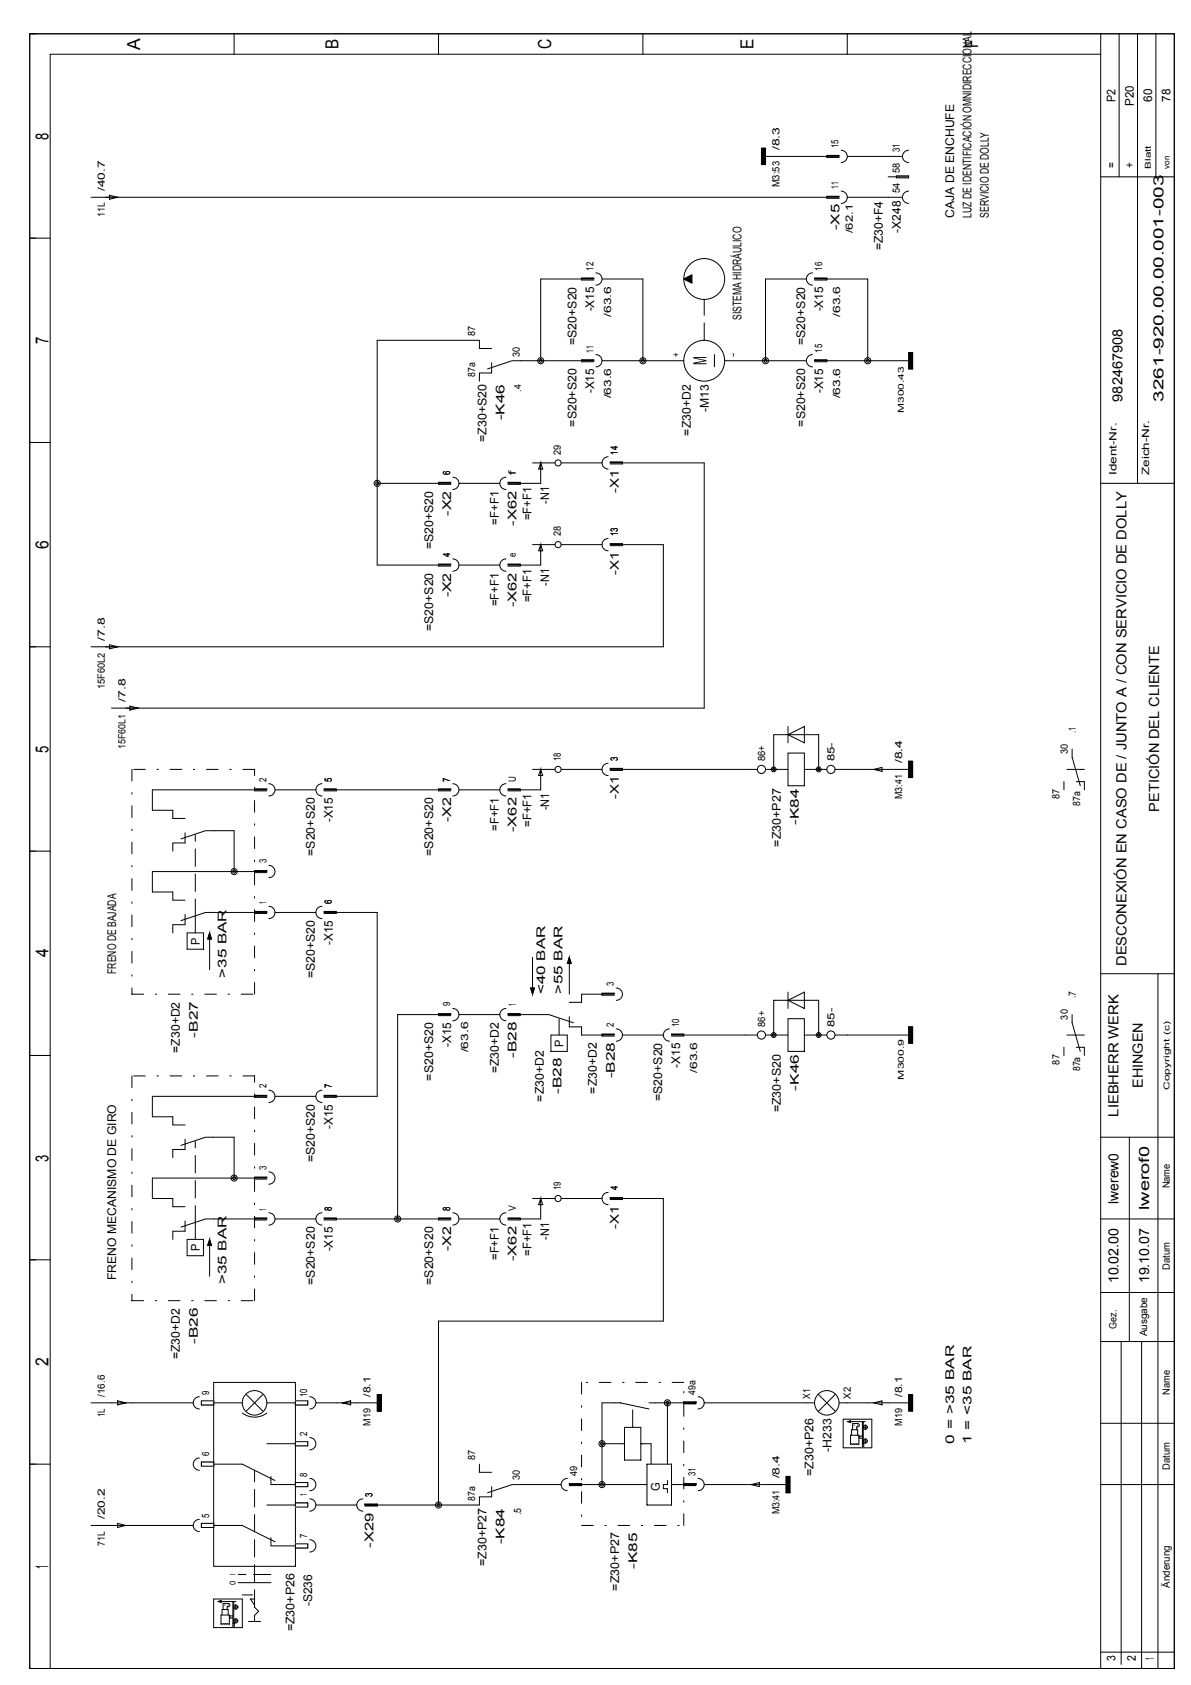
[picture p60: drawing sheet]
<svg xmlns="http://www.w3.org/2000/svg" width="210mm" height="297mm" viewBox="0 0 210 297" stroke-linecap="round" stroke-linejoin="round" font-family="sans-serif">
<defs><g id="words">
<g font-size="3.2">
<text x="24.7" y="8.7" transform="rotate(-90 24.7 8.7)">A</text>
<text x="59.7" y="8.6" transform="rotate(-90 59.7 8.6)">B</text>
<text x="97.1" y="8.7" transform="rotate(-90 97.1 8.7)">C</text>
<text x="132.8" y="8.6" transform="rotate(-90 132.8 8.6)">E</text>
<text x="172.4" y="8.5" transform="rotate(-90 172.4 8.5)">F</text>
<text x="8.5" y="24.7" transform="rotate(-90 8.5 24.7)">8</text>
<text x="8.5" y="60.7" transform="rotate(-90 8.5 60.7)">7</text>
<text x="124.5" y="64.3" transform="rotate(-90 124.5 64.3)">M</text>
<text x="8.5" y="96.7" transform="rotate(-90 8.5 96.7)">6</text>
<text x="8.5" y="132.7" transform="rotate(-90 8.5 132.7)">5</text>
<text x="8.5" y="168.8" transform="rotate(-90 8.5 168.8)">4</text>
<text x="8.5" y="204.8" transform="rotate(-90 8.5 204.8)">3</text>
<text x="8.5" y="240.8" transform="rotate(-90 8.5 240.8)">2</text>
<text x="8.5" y="276.5" transform="rotate(-90 8.5 276.5)">1</text>
</g>
<g font-size="2.5">
<text x="197.8" y="70.8" transform="rotate(-90 197.8 70.8)">982467908</text>
<text x="205" y="70.8" transform="rotate(-90 205 70.8)">3261-920.00.00.001-003</text>
<text x="204.3" y="143.1" transform="rotate(-90 204.3 143.1)">PETICIÓN DEL CLIENTE</text>
<text x="198.6" y="170.3" transform="rotate(-90 198.6 170.3)">DESCONEXIÓN EN CASO DE / JUNTO A / CON SERVICIO DE DOLLY</text>
<text x="201.4" y="191.8" transform="rotate(-90 201.4 191.8)">EHINGEN</text>
<text x="197.1" y="196.8" transform="rotate(-90 197.1 196.8)">LIEBHERR WERK</text>
<text x="197.1" y="212.2" transform="rotate(-90 197.1 212.2)">lwerew0</text>
<text x="202.5" y="213.3" transform="rotate(-90 202.5 213.3)">lwerof0</text>
<text x="197.1" y="226.2" transform="rotate(-90 197.1 226.2)">10.02.00</text>
<text x="202.5" y="226.2" transform="rotate(-90 202.5 226.2)">19.10.07</text>
</g>
<g font-size="2.1">
<text x="196.6" y="18" transform="rotate(-90 196.6 18)">P2</text>
<text x="203.1" y="17.9" transform="rotate(-90 203.1 17.9)">60</text>
<text x="206.3" y="17.9" transform="rotate(-90 206.3 17.9)">78</text>
<text x="199.8" y="18.6" transform="rotate(-90 199.8 18.6)">P20</text>
<text x="196.6" y="29.6" transform="rotate(-90 196.6 29.6)">=</text>
<text x="199.8" y="29.6" transform="rotate(-90 199.8 29.6)">+</text>
<text x="148" y="40.6" transform="rotate(-90 148 40.6)">-X5</text>
<text x="158.8" y="41" transform="rotate(-90 158.8 41)">-X248</text>
<text x="168.1" y="38.4" transform="rotate(-90 168.1 38.4)">CAJA DE ENCHUFE</text>
<text x="171.2" y="38.4" transform="rotate(-90 171.2 38.4)">LUZ DE IDENTIFICACIÓN OMNIDIRECCIONAL</text>
<text x="174.3" y="38.4" transform="rotate(-90 174.3 38.4)">SERVICIO DE DOLLY</text>
<text x="155.6" y="44.1" transform="rotate(-90 155.6 44.1)">=Z30+F4</text>
<text x="104.7" y="54.9" transform="rotate(-90 104.7 54.9)">-X15</text>
<text x="130.7" y="56.4" transform="rotate(-90 130.7 56.4)">SISTEMA HIDRÁULICO</text>
<text x="145.1" y="54.9" transform="rotate(-90 145.1 54.9)">-X15</text>
<text x="101.6" y="60.8" transform="rotate(-90 101.6 60.8)">=S20+S20</text>
<text x="141.9" y="60.8" transform="rotate(-90 141.9 60.8)">=S20+S20</text>
<text x="104.7" y="69.3" transform="rotate(-90 104.7 69.3)">-X15</text>
<text x="145.1" y="69.3" transform="rotate(-90 145.1 69.3)">-X15</text>
<text x="85.7" y="78" transform="rotate(-90 85.7 78)">=Z30+S20</text>
<text x="88.9" y="74.1" transform="rotate(-90 88.9 74.1)">-K46</text>
<text x="101.6" y="75.2" transform="rotate(-90 101.6 75.2)">=S20+S20</text>
<text x="121.8" y="76.8" transform="rotate(-90 121.8 76.8)">=Z30+D2</text>
<text x="124.9" y="72.6" transform="rotate(-90 124.9 72.6)">-M13</text>
<text x="141.9" y="75.2" transform="rotate(-90 141.9 75.2)">=S20+S20</text>
<text x="96.8" y="88.8" transform="rotate(-90 96.8 88.8)">-N1</text>
<text x="109.1" y="86.9" transform="rotate(-90 109.1 86.9)">-X1</text>
<text x="79.5" y="90.9" transform="rotate(-90 79.5 90.9)">-X2</text>
<text x="87.9" y="92.5" transform="rotate(-90 87.9 92.5)">=F+F1</text>
<text x="91" y="92.7" transform="rotate(-90 91 92.7)">-X62</text>
<text x="93.7" y="91.7" transform="rotate(-90 93.7 91.7)">=F+F1</text>
<text x="76.4" y="96.8" transform="rotate(-90 76.4 96.8)">=S20+S20</text>
<text x="109.1" y="101.3" transform="rotate(-90 109.1 101.3)">-X1</text>
<text x="79.5" y="105.3" transform="rotate(-90 79.5 105.3)">-X2</text>
<text x="87.9" y="106.9" transform="rotate(-90 87.9 106.9)">=F+F1</text>
<text x="91" y="107.1" transform="rotate(-90 91 107.1)">-X62</text>
<text x="93.7" y="106.1" transform="rotate(-90 93.7 106.1)">=F+F1</text>
<text x="96.8" y="103.2" transform="rotate(-90 96.8 103.2)">-N1</text>
<text x="76.4" y="111.2" transform="rotate(-90 76.4 111.2)">=S20+S20</text>
<text x="96.8" y="142.9" transform="rotate(-90 96.8 142.9)">-N1</text>
<text x="109.1" y="140.9" transform="rotate(-90 109.1 140.9)">-X1</text>
<text x="58.6" y="145" transform="rotate(-90 58.6 145)">-X15</text>
<text x="79.5" y="144.9" transform="rotate(-90 79.5 144.9)">-X2</text>
<text x="87.9" y="146.5" transform="rotate(-90 87.9 146.5)">=F+F1</text>
<text x="91" y="146.7" transform="rotate(-90 91 146.7)">-X62</text>
<text x="93.7" y="145.8" transform="rotate(-90 93.7 145.8)">=F+F1</text>
<text x="137.6" y="149.3" transform="rotate(-90 137.6 149.3)">=Z30+P27</text>
<text x="140.8" y="145.4" transform="rotate(-90 140.8 145.4)">-K84</text>
<text x="55.5" y="150.9" transform="rotate(-90 55.5 150.9)">=S20+S20</text>
<text x="76.4" y="150.9" transform="rotate(-90 76.4 150.9)">=S20+S20</text>
<text x="35.2" y="166.5" transform="rotate(-90 35.2 166.5)">P</text>
<text x="58.6" y="166.6" transform="rotate(-90 58.6 166.6)">-X15</text>
<text x="20.4" y="171.7" transform="rotate(-90 20.4 171.7)">FRENO DE BAJADA</text>
<text x="39.9" y="172.4" transform="rotate(-90 39.9 172.4)">&gt;35 BAR</text>
<text x="55.5" y="172.5" transform="rotate(-90 55.5 172.5)">=S20+S20</text>
<text x="96.1" y="175.3" transform="rotate(-90 96.1 175.3)">&lt;40 BAR</text>
<text x="99.2" y="175.3" transform="rotate(-90 99.2 175.3)">&gt;55 BAR</text>
<text x="31.7" y="185.6" transform="rotate(-90 31.7 185.6)">=Z30+D2</text>
<text x="34.9" y="182.9" transform="rotate(-90 34.9 182.9)">-B27</text>
<text x="79.5" y="184.6" transform="rotate(-90 79.5 184.6)">-X15</text>
<text x="99.3" y="184.5" transform="rotate(-90 99.3 184.5)">P</text>
<text x="76.4" y="190.5" transform="rotate(-90 76.4 190.5)">=S20+S20</text>
<text x="87.9" y="189.2" transform="rotate(-90 87.9 189.2)">=Z30+D2</text>
<text x="91" y="186.5" transform="rotate(-90 91 186.5)">-B28</text>
<text x="108.3" y="190.1" transform="rotate(-90 108.3 190.1)">-B28</text>
<text x="119.9" y="188.2" transform="rotate(-90 119.9 188.2)">-X15</text>
<text x="95.8" y="194.2" transform="rotate(-90 95.8 194.2)">=Z30+D2</text>
<text x="99" y="192.8" transform="rotate(-90 99 192.8)">-B28</text>
<text x="105.2" y="192.8" transform="rotate(-90 105.2 192.8)">=Z30+D2</text>
<text x="116.7" y="194.1" transform="rotate(-90 116.7 194.1)">=S20+S20</text>
<text x="137.6" y="196.1" transform="rotate(-90 137.6 196.1)">=Z30+S20</text>
<text x="140.8" y="192.3" transform="rotate(-90 140.8 192.3)">-K46</text>
<text x="58.6" y="199" transform="rotate(-90 58.6 199)">-X15</text>
<text x="55.5" y="204.9" transform="rotate(-90 55.5 204.9)">=S20+S20</text>
<text x="35.2" y="220.5" transform="rotate(-90 35.2 220.5)">P</text>
<text x="58.6" y="220.6" transform="rotate(-90 58.6 220.6)">-X15</text>
<text x="79.5" y="220.6" transform="rotate(-90 79.5 220.6)">-X2</text>
<text x="93.7" y="221.4" transform="rotate(-90 93.7 221.4)">=F+F1</text>
<text x="96.8" y="218.5" transform="rotate(-90 96.8 218.5)">-N1</text>
<text x="109.1" y="216.6" transform="rotate(-90 109.1 216.6)">-X1</text>
<text x="20.4" y="225.7" transform="rotate(-90 20.4 225.7)">FRENO MECANISMO DE GIRO</text>
<text x="39.9" y="226.4" transform="rotate(-90 39.9 226.4)">&gt;35 BAR</text>
<text x="55.5" y="226.5" transform="rotate(-90 55.5 226.5)">=S20+S20</text>
<text x="76.4" y="226.5" transform="rotate(-90 76.4 226.5)">=S20+S20</text>
<text x="87.9" y="222.1" transform="rotate(-90 87.9 222.1)">=F+F1</text>
<text x="91" y="222.3" transform="rotate(-90 91 222.3)">-X62</text>
<text x="31.7" y="239.6" transform="rotate(-90 31.7 239.6)">=Z30+D2</text>
<text x="34.9" y="236.9" transform="rotate(-90 34.9 236.9)">-B26</text>
<text x="146.5" y="255.9" transform="rotate(-90 146.5 255.9)">-H233</text>
<text x="168.1" y="254.5" transform="rotate(-90 168.1 254.5)">0 = &gt;35 BAR</text>
<text x="171.2" y="254.5" transform="rotate(-90 171.2 254.5)">1 = &lt;35 BAR</text>
<text x="116.3" y="262.8" transform="rotate(-90 116.3 262.8)">G</text>
<text x="143.4" y="260.2" transform="rotate(-90 143.4 260.2)">=Z30+P26</text>
<text x="65.8" y="272.9" transform="rotate(-90 65.8 272.9)">-X29</text>
<text x="88.9" y="272.2" transform="rotate(-90 88.9 272.2)">-K84</text>
<text x="85.7" y="276.1" transform="rotate(-90 85.7 276.1)">=Z30+P27</text>
<text x="109.1" y="280.4" transform="rotate(-90 109.1 280.4)">=Z30+P27</text>
<text x="112.3" y="276.6" transform="rotate(-90 112.3 276.6)">-K85</text>
<text x="51.9" y="287.6" transform="rotate(-90 51.9 287.6)">=Z30+P26</text>
<text x="55" y="283.2" transform="rotate(-90 55 283.2)">-S236</text>
<text x="196.6" y="292.9" transform="rotate(-90 196.6 292.9)">3</text>
<text x="200.2" y="292.8" transform="rotate(-90 200.2 292.8)">2</text>
<text x="203.4" y="292.6" transform="rotate(-90 203.4 292.6)">1</text>
</g>
<g font-size="1.8">
<text x="137.4" y="26.5" transform="rotate(-90 137.4 26.5)">/8.3</text>
<text x="147.8" y="26.1" transform="rotate(-90 147.8 26.1)">15</text>
<text x="158.6" y="26.9" transform="rotate(-90 158.6 26.9)">31</text>
<text x="18.5" y="33.7" transform="rotate(-90 18.5 33.7)">/40.7</text>
<text x="137.4" y="33" transform="rotate(-90 137.4 33)">M3:53</text>
<text x="147.8" y="33.3" transform="rotate(-90 147.8 33.3)">11</text>
<text x="158.6" y="34.1" transform="rotate(-90 158.6 34.1)">54</text>
<text x="158.6" y="30.5" transform="rotate(-90 158.6 30.5)">58</text>
<text x="18.5" y="38.3" transform="rotate(-90 18.5 38.3)">11L</text>
<text x="150.3" y="41.1" transform="rotate(-90 150.3 41.1)">/62.1</text>
<text x="104.6" y="47.7" transform="rotate(-90 104.6 47.7)">12</text>
<text x="144.9" y="47.7" transform="rotate(-90 144.9 47.7)">16</text>
<text x="83.7" y="59.3" transform="rotate(-90 83.7 59.3)">87</text>
<text x="107.7" y="55.8" transform="rotate(-90 107.7 55.8)">/63.6</text>
<text x="148.1" y="55.8" transform="rotate(-90 148.1 55.8)">/63.6</text>
<text x="91.6" y="62.9" transform="rotate(-90 91.6 62.9)">30</text>
<text x="104.6" y="62.2" transform="rotate(-90 104.6 62.2)">11</text>
<text x="119.8" y="62.9" transform="rotate(-90 119.8 62.9)">+</text>
<text x="129.7" y="62.9" transform="rotate(-90 129.7 62.9)">-</text>
<text x="144.9" y="62.2" transform="rotate(-90 144.9 62.2)">15</text>
<text x="83.7" y="66.5" transform="rotate(-90 83.7 66.5)">87a</text>
<text x="91.9" y="69" transform="rotate(-90 91.9 69)">.4</text>
<text x="107.7" y="70.2" transform="rotate(-90 107.7 70.2)">/63.6</text>
<text x="148.1" y="70.2" transform="rotate(-90 148.1 70.2)">/63.6</text>
<text x="79.4" y="83.8" transform="rotate(-90 79.4 83.8)">6</text>
<text x="90.9" y="83.8" transform="rotate(-90 90.9 83.8)">f</text>
<text x="98.8" y="80.2" transform="rotate(-90 98.8 80.2)">29</text>
<text x="108.9" y="80.2" transform="rotate(-90 108.9 80.2)">14</text>
<text x="196.8" y="83.8" transform="rotate(-90 196.8 83.8)">Ident-Nr.</text>
<text x="202.6" y="83.8" transform="rotate(-90 202.6 83.8)">Zeich-Nr.</text>
<text x="98.8" y="94.6" transform="rotate(-90 98.8 94.6)">28</text>
<text x="108.9" y="94.6" transform="rotate(-90 108.9 94.6)">13</text>
<text x="79.4" y="98.2" transform="rotate(-90 79.4 98.2)">4</text>
<text x="90.9" y="98.2" transform="rotate(-90 90.9 98.2)">e</text>
<text x="18.5" y="112.9" transform="rotate(-90 18.5 112.9)">/7.8</text>
<text x="18.5" y="121.5" transform="rotate(-90 18.5 121.5)">15F60L2</text>
<text x="22.1" y="123.7" transform="rotate(-90 22.1 123.7)">/7.8</text>
<text x="189.6" y="129.2" transform="rotate(-90 189.6 129.2)">.1</text>
<text x="22.1" y="132" transform="rotate(-90 22.1 132)">15F60L1</text>
<text x="46.9" y="137.8" transform="rotate(-90 46.9 137.8)">2</text>
<text x="58.5" y="137.8" transform="rotate(-90 58.5 137.8)">5</text>
<text x="79.4" y="137.8" transform="rotate(-90 79.4 137.8)">7</text>
<text x="90.9" y="137.8" transform="rotate(-90 90.9 137.8)">U</text>
<text x="98.8" y="134.2" transform="rotate(-90 98.8 134.2)">18</text>
<text x="108.9" y="134.2" transform="rotate(-90 108.9 134.2)">3</text>
<text x="134.8" y="134.2" transform="rotate(-90 134.8 134.2)">86+</text>
<text x="147.1" y="134.2" transform="rotate(-90 147.1 134.2)">85-</text>
<text x="159" y="134.6" transform="rotate(-90 159 134.6)">/8.4</text>
<text x="188.2" y="132.9" transform="rotate(-90 188.2 132.9)">30</text>
<text x="159" y="140.9" transform="rotate(-90 159 140.9)">M3:41</text>
<text x="186.8" y="140.8" transform="rotate(-90 186.8 140.8)">87</text>
<text x="190.4" y="142" transform="rotate(-90 190.4 142)">87a</text>
<text x="46.9" y="152.2" transform="rotate(-90 46.9 152.2)">3</text>
<text x="46.9" y="159.4" transform="rotate(-90 46.9 159.4)">1</text>
<text x="58.5" y="159.4" transform="rotate(-90 58.5 159.4)">6</text>
<text x="108.2" y="173.8" transform="rotate(-90 108.2 173.8)">3</text>
<text x="79.4" y="177.4" transform="rotate(-90 79.4 177.4)">9</text>
<text x="90.9" y="177.4" transform="rotate(-90 90.9 177.4)">1</text>
<text x="188.2" y="179.7" transform="rotate(-90 188.2 179.7)">30</text>
<text x="189.6" y="176" transform="rotate(-90 189.6 176)">.7</text>
<text x="82.5" y="185.5" transform="rotate(-90 82.5 185.5)">/63.6</text>
<text x="108.2" y="181" transform="rotate(-90 108.2 181)">2</text>
<text x="119.7" y="181" transform="rotate(-90 119.7 181)">10</text>
<text x="134.8" y="181" transform="rotate(-90 134.8 181)">86+</text>
<text x="147.1" y="181" transform="rotate(-90 147.1 181)">85-</text>
<text x="46.9" y="191.8" transform="rotate(-90 46.9 191.8)">2</text>
<text x="58.5" y="191.8" transform="rotate(-90 58.5 191.8)">7</text>
<text x="122.9" y="189.1" transform="rotate(-90 122.9 189.1)">/63.6</text>
<text x="186.8" y="187.7" transform="rotate(-90 186.8 187.7)">87</text>
<text x="190.4" y="188.9" transform="rotate(-90 190.4 188.9)">87a</text>
<text x="46.9" y="206.2" transform="rotate(-90 46.9 206.2)">3</text>
<text x="98.8" y="209.8" transform="rotate(-90 98.8 209.8)">19</text>
<text x="108.9" y="209.8" transform="rotate(-90 108.9 209.8)">4</text>
<text x="206.2" y="209.5" transform="rotate(-90 206.2 209.5)">Name</text>
<text x="46.9" y="213.4" transform="rotate(-90 46.9 213.4)">1</text>
<text x="58.5" y="213.4" transform="rotate(-90 58.5 213.4)">8</text>
<text x="79.4" y="213.4" transform="rotate(-90 79.4 213.4)">8</text>
<text x="90.9" y="213.4" transform="rotate(-90 90.9 213.4)">V</text>
<text x="206.2" y="223.8" transform="rotate(-90 206.2 223.8)">Datum</text>
<text x="196.8" y="234.2" transform="rotate(-90 196.8 234.2)">Gez.</text>
<text x="202.2" y="235.6" transform="rotate(-90 202.2 235.6)">Ausgabe</text>
<text x="36.9" y="245.9" transform="rotate(-90 36.9 245.9)">9</text>
<text x="122.6" y="245.9" transform="rotate(-90 122.6 245.9)">49a</text>
<text x="206.2" y="245.9" transform="rotate(-90 206.2 245.9)">Name</text>
<text x="18.5" y="249.9" transform="rotate(-90 18.5 249.9)">1L</text>
<text x="18.5" y="246.2" transform="rotate(-90 18.5 246.2)">/16.6</text>
<text x="54.1" y="246.3" transform="rotate(-90 54.1 246.3)">10</text>
<text x="65.3" y="251.3" transform="rotate(-90 65.3 251.3)">M19</text>
<text x="65.3" y="246.2" transform="rotate(-90 65.3 246.2)">/8.1</text>
<text x="142.8" y="246.6" transform="rotate(-90 142.8 246.6)">X1</text>
<text x="150" y="246.6" transform="rotate(-90 150 246.6)">X2</text>
<text x="159" y="251.3" transform="rotate(-90 159 251.3)">M19</text>
<text x="159" y="246.2" transform="rotate(-90 159 246.2)">/8.1</text>
<text x="36.9" y="256.7" transform="rotate(-90 36.9 256.7)">6</text>
<text x="54.1" y="253.1" transform="rotate(-90 54.1 253.1)">2</text>
<text x="83.7" y="257.4" transform="rotate(-90 83.7 257.4)">87</text>
<text x="54.1" y="263.7" transform="rotate(-90 54.1 263.7)">1</text>
<text x="54.1" y="260.3" transform="rotate(-90 54.1 260.3)">8</text>
<text x="65.7" y="263.9" transform="rotate(-90 65.7 263.9)">3</text>
<text x="91.6" y="261" transform="rotate(-90 91.6 261)">30</text>
<text x="101.7" y="260.3" transform="rotate(-90 101.7 260.3)">49</text>
<text x="122.6" y="260.3" transform="rotate(-90 122.6 260.3)">31</text>
<text x="137.4" y="260.6" transform="rotate(-90 137.4 260.6)">/8.4</text>
<text x="206.2" y="259.1" transform="rotate(-90 206.2 259.1)">Datum</text>
<text x="18.5" y="267.8" transform="rotate(-90 18.5 267.8)">/20.2</text>
<text x="36.9" y="267.5" transform="rotate(-90 36.9 267.5)">5</text>
<text x="83.7" y="264.6" transform="rotate(-90 83.7 264.6)">87a</text>
<text x="91.9" y="267.1" transform="rotate(-90 91.9 267.1)">.5</text>
<text x="137.4" y="267" transform="rotate(-90 137.4 267)">M3:41</text>
<text x="18.5" y="272.6" transform="rotate(-90 18.5 272.6)">71L</text>
<text x="54.1" y="271.1" transform="rotate(-90 54.1 271.1)">7</text>
<text x="206.2" y="279.9" transform="rotate(-90 206.2 279.9)">Änderung</text>
</g>
<g font-size="1.4">
<text x="202.9" y="29.7" transform="rotate(-90 202.9 29.7)">Blatt</text>
<text x="206.1" y="29.7" transform="rotate(-90 206.1 29.7)">von</text>
<text x="159.3" y="72.8" transform="rotate(-90 159.3 72.8)">M300.43</text>
<text x="159.3" y="190.3" transform="rotate(-90 159.3 190.3)">M300.9</text>
<text x="206.1" y="192.1" transform="rotate(-90 206.1 192.1)">Copyright (c)</text>
<text x="41.5" y="279.4" transform="rotate(-90 41.5 279.4)">0 I</text>
</g>
</g></defs>
<g fill="none" stroke="#000" stroke-width=".18">
<path d="M35.1 257a1.08 1.08 0 0 0-1 1.1 1.08 1.08 0 0 0 1 1.1M35.1 246.2a1.08 1.08 0 0 0-1 1.1 1.08 1.08 0 0 0 1 1.1M37.7 258.1h5l5.8 2.9M37.7 247.3h5M37.7 243.7h14.4v32.4h-14.4zM42.7 249.1a3.6 3.6 0 0 0 4.3 0M43.4 245.9l2.9 2.8M46.3 245.9l-2.9 2.8M47 254.5h5.1M47 247.3h5.1M54.6 253.4a1.08 1.08 0 0 1 1.1 1.1 1.08 1.08 0 0 1-1.1 1.1M54.6 246.2a1.08 1.08 0 0 1 1.1 1.1 1.08 1.08 0 0 1-1.1 1.1"/>
<path d="M19.6 268.9h3.7M20.7 268.6l1.5 .3-1.5 .4zM35.1 267.8a1.08 1.08 0 0 0-1 1.1 1.08 1.08 0 0 0 1 1.1M35.5 268.6h2.2v.7h-2.2zM37.7 268.9h5l5.8 2.9M42 279h5.7M47 265.3h5.1M47.7 271.1v1.4h4.4M47.7 260.3v1.4h4.4M54.6 271.4a1.08 1.08 0 0 1 1.1 1.1 1.08 1.08 0 0 1-1.1 1.1M54.6 260.6a1.08 1.08 0 0 1 1.1 1.1 1.08 1.08 0 0 1-1.1 1.1M54.6 264.2a1.08 1.08 0 0 1 1.1 1.1 1.08 1.08 0 0 1-1.1 1.1"/>
<path d="M42.7 281.2h1.8M43.8 285.8h2.1M44.9 281.9h-.8l.8 1.1"/>
<circle cx="44.9" cy="247.3" r="2.16"/>
</g>
<path d="M47.7 277.6h-5.7M44.9 285.8v-1M44.9 284.8l.7-.8M44.9 283.3v-24.1M45.6 284l-.7-.7" fill="none" stroke="#000" stroke-width=".18" stroke-dasharray="3.1 1.3"/>
<path d="M35.5 268.6h2.2v.7h-2.2z" fill="#fff"/>
<path d="M35.5 268.6h2.2v.7h-2.2zM52.1 261.3h2.1v.8h-2.1z" fill="none" stroke="#000" stroke-width=".18"/>
<path d="M52.1 261.3h2.1v.8h-2.1z" fill="#fff"/>
<path d="M52.1 261.3h2.1v.8h-2.1zM52.1 272.2h2.1v.7h-2.1z" fill="none" stroke="#000" stroke-width=".18"/>
<path d="M52.1 272.2h2.1v.7h-2.1z" fill="#fff"/>
<path d="M52.1 254.1h2.1v.8h-2.1zM52.1 272.2h2.1v.7h-2.1z" fill="none" stroke="#000" stroke-width=".18"/>
<path d="M52.1 254.1h2.1v.8h-2.1z" fill="#fff"/>
<path d="M35.5 257.7h2.2v.8h-2.2zM52.1 254.1h2.1v.8h-2.1z" fill="none" stroke="#000" stroke-width=".18"/>
<path d="M35.5 257.7h2.2v.8h-2.2z" fill="#fff"/>
<path d="M35.5 257.7h2.2v.8h-2.2zM35.5 246.9h2.2v.8h-2.2z" fill="none" stroke="#000" stroke-width=".18"/>
<path d="M35.5 246.9h2.2v.8h-2.2z" fill="#fff"/>
<path d="M35.5 246.9h2.2v.8h-2.2zM52.1 246.9h2.1v.8h-2.1z" fill="none" stroke="#000" stroke-width=".18"/>
<path d="M52.1 246.9h2.1v.8h-2.1z" fill="#fff"/>
<path d="M52.1 246.9h2.1v.8h-2.1zM52.1 265h2.1v.7h-2.1z" fill="none" stroke="#000" stroke-width=".18"/>
<path d="M52.1 265h2.1v.7h-2.1z" fill="#fff"/>
<g fill="none" stroke="#000" stroke-width=".18">
<path d="M5.2 6h201.8v288.1h-201.8zM41.3 6v3.6M77.3 6v3.6M113.3 6v3.6M149.3 6v3.6M194 9.6h-185.2v284.5M194 6v288.1M197.2 6v25.2M200.5 6v79.2M203.7 6v25.2M16 34.8h131.9v-.2h-2.2v.4h2.2M19.3 34.4l1.4 .4-1.4 .3z"/>
<path d="M134.2 26.1h.7v2.9h-.7zM134.3 26.1v2.9M134.4 26.1v2.9M134.5 26.1v2.9M134.6 26.1v2.9M134.7 26.1v2.9M134.8 26.1v2.9M134.9 27.6h13v-.2h-2.2v.4h2.2M148.2 33.7a1.08 1.08 0 0 1 1.1 1.1 1.08 1.08 0 0 1-1.1 1.1M148.2 26.5a1.08 1.08 0 0 1 1.1 1.1 1.08 1.08 0 0 1-1.1 1.1M149.3 34.8h9.8M149.3 27.6h9.8"/>
<path d="M156.5 31.2h3.6M158 31h2.1v.4h-2.1zM160.1 33.7a1.08 1.08 0 0 0-1 1.1 1.08 1.08 0 0 0 1 1.1M160.1 26.5a1.08 1.08 0 0 0-1 1.1 1.08 1.08 0 0 0 1 1.1M194 31.2h13M5.2 42h3.6M104.7 49.4h-2.2v-.4h2.2v.2h-9.4v14.4M105 48.1a1.08 1.08 0 0 1 1.1 1.1 1.08 1.08 0 0 1-1.1 1.1M106.1 49.2h7.2v14.4M120.5 49.2l1.4-.7v1.4zM120.7 49.1v.2M120.8 49v.3"/>
<path d="M120.9 49v.3M120.9 49v.4M121 49v.4M121.1 48.9v.6M121.2 48.9v.6M121.2 48.8v.7M121.3 48.8v.7M121.4 48.8v.8M121.5 48.7v1M121.6 48.7v1M121.7 48.6v1.2M121.8 48.5v1.3"/>
<path d="M121.9 48.5v1.3M142.1 49.2h-7.2v14.4M143.2 48.1a1.08 1.08 0 0 0-1.1 1.1 1.08 1.08 0 0 0 1.1 1.1M143.6 49.4h2.1v-.4h-2.1v.2h9.3v14.4M5.2 78h3.6M86.6 61.4h-2.1v-1.4h-18v39.6h12.9v-.2h-2.1v.4h2.1M86.6 64v1.8h-2.1v1.4M104.7 63.8h-2.2v-.4h2.2v.2h-14.4l-4.4 1.4M105 62.5a1.08 1.08 0 0 1 1.1 1.1 1.08 1.08 0 0 1-1.1 1.1M106.1 63.6h14.4M125.9 62.5v2.2M127.7 63.6h14.4"/>
<path d="M143.2 62.5a1.08 1.08 0 0 0-1.1 1.1 1.08 1.08 0 0 0 1.1 1.1M160.1 62.2h.8v2.8h-.8zM160.1 63.6h-16.5v-.2h2.1v.4h-2.1M160.2 62.2v2.8M160.3 62.2v2.8M160.4 62.2v2.8M160.5 62.2v2.8M160.6 62.2v2.8M160.7 62.2v2.8M160.8 62.2v2.8M66.5 85.2h12.9v-.2h-2.1v.4h2.1M79.8 84.1a1.08 1.08 0 0 1 1.1 1.1 1.08 1.08 0 0 1-1.1 1.1"/>
<path d="M79.8 98.5a1.08 1.08 0 0 1 1.1 1.1 1.08 1.08 0 0 1-1.1 1.1M80.9 99.6h7.2M80.9 85.2h7.2M89.2 98.5a1.08 1.08 0 0 0-1.1 1.1 1.08 1.08 0 0 0 1.1 1.1M89.2 84.1a1.08 1.08 0 0 0-1.1 1.1 1.08 1.08 0 0 0 1.1 1.1M93.9 81.6h3.9M93.9 96h3.9M95.3 81.6l.4 1.1h-.8l.4-1.1v3.6h-5.8v-.2h2.2v.4h-2.2M95.3 96l.4 1.1h-.8l.4-1.1v3.6h-5.8v-.2h2.2v.4h-2.2M98.9 81.6h7.2M98.9 96h7.2M107.2 94.9a1.08 1.08 0 0 0-1.1 1.1 1.08 1.08 0 0 0 1.1 1.1"/>
<path d="M107.2 80.5a1.08 1.08 0 0 0-1.1 1.1 1.08 1.08 0 0 0 1.1 1.1M107.5 96.2h2.2v-.4h-2.2v.2h9.4v18h-100.9M107.5 81.8h2.2v-.4h-2.2v.2h16.6v43.2h-104.4M194 85.2h13M5.2 114h3.6M19.3 113.7l1.4 .3-1.4 .4zM22.9 124.5l1.4 .3-1.4 .4zM47 139.4h-2.1v-.3h2.1v.1h-20.1v3.6h3.6v1.5h2.1M47.4 138.2a1.08 1.08 0 0 1 1.1 1 1.08 1.08 0 0 1-1.1 1.1M48.5 139.2h7.2M56.8 138.2a1.08 1.08 0 0 0-1.1 1 1.08 1.08 0 0 0 1.1 1.1M79.4 139.4h-2.1v-.3h2.1v.1h-22.3v-.1h2.2v.3h-2.2"/>
<path d="M79.8 138.2a1.08 1.08 0 0 1 1.1 1 1.08 1.08 0 0 1-1.1 1.1M80.9 139.2h7.2M89.2 138.2a1.08 1.08 0 0 0-1.1 1 1.08 1.08 0 0 0 1.1 1.1M93.9 135.6h3.9M95.3 135.6l.4 1.1h-.8l.4-1.1v3.6h-5.8v-.1h2.2v.3h-2.2M98.9 135.6h7.2M107.2 134.6a1.08 1.08 0 0 0-1.1 1 1.08 1.08 0 0 0 1.1 1.1M133.5 135.6h-26v-.1h2.2v.3h-2.2M134.9 135.6h4M136.4 135.6v-6.1h7.9v6.1M138.9 128.1v2.9M138.9 129.5l2.9-1.4v2.9z"/>
<path d="M138.9 132.8h2.9v5.7h-2.9zM141.8 135.6h3.9M154 135.6l1.4-.3v.7zM160.1 134.2h.8v2.9h-.8zM160.1 135.6h-12.9M160.2 134.2v2.9M160.3 134.2v2.9M160.4 134.2v2.9M160.5 134.2v2.9M160.6 134.2v2.9M160.7 134.2v2.9M160.8 134.2v2.9"/>
<path d="M187.5 137.8v1.4M188.9 132v1.5l1.5 5M189.7 137.8h1.4v1.4M5.2 150h3.6M31.9 147.9l4.3-1.5h5.1v7.2M32.6 146.8v1.8h-2.1v1.4M47 153.8h-2.1v-.3h2.1v.1h-20.1v3.6h3.6v1.5h2.1M47.4 159.8a1.08 1.08 0 0 1 1.1 1.1 1.08 1.08 0 0 1-1.1 1M47.4 152.6a1.08 1.08 0 0 1 1.1 1 1.08 1.08 0 0 1-1.1 1.1M56.8 159.8a1.08 1.08 0 0 0-1.1 1.1 1.08 1.08 0 0 0 1.1 1M32.6 161.2v1.8h-2.1v1.5M33 164.5h2.9v2.8h-2.9z"/>
<path d="M36.7 165.5l.2-1 .3 1M36.7 165.5l.2-.8 .3 .8M36.8 165.5l.1-.6 .2 .6M36.9 165.5v-.3l.1 .3M36.9 164.5l.4 1h-.7l.3-1v6.4M47 161h-2.1v-.3h2.1v.2l-10.8-.1-4.3 1.5M48.5 160.8h7.2M57.1 161h2.2v-.3h-2.2v.2l9.4-.1v32.5h-9.4v-.2h2.2v.3h-2.2M79.4 179h-2.1v-.3h2.1v.2h-9.3v36M79.8 177.8a1.08 1.08 0 0 1 1.1 1.1 1.08 1.08 0 0 1-1.1 1M80.9 178.9h7.2M89.2 177.8a1.08 1.08 0 0 0-1.1 1.1 1.08 1.08 0 0 0 1.1 1"/>
<path d="M89.5 179h2.2v-.3h-2.2v.2h7.2l4.4 1.4M93.6 174.2l.3 1 .2-1M93.6 174.2l.3 .8 .2-.8M93.7 174.2l.2 .6 .1-.6M93.8 174.2l.1 .3v-.3M93.9 168.8v6.5l-.4-1.1h.7l-.3 1.1M100 169.9l.3-1.1 .3 1.1M100.1 169.9l.2-.9 .3 .9M100.2 169.9l.1-.7 .2 .7M100.3 169.9v-.3l.1 .3M100.3 168.8l.4 1.1h-.7l.3-1.1v6.5M100.3 179.2v1.8h2.2v1.5h5.8v-.2h-2.2v.3h2.2"/>
<path d="M108.3 175.4h-2.2v-.3h2.2v.2h-5.8v1.4h-2.2M108.6 174.2a1.08 1.08 0 0 1 1.1 1.1 1.08 1.08 0 0 1-1.1 1M138.9 174.9v2.9M138.9 176.3l2.9-1.4v2.9zM138.9 179.6h2.9v5.7h-2.9zM188.9 178.9v1.4l1.5 5M194 171.7h13M204.1 171.7v122.4M5.2 186.1h3.6M47 193.4h-2.1v-.3h2.1v.2h-20.1v3.6h3.6v1.4h2.1M47.4 192.2a1.08 1.08 0 0 1 1.1 1.1 1.08 1.08 0 0 1-1.1 1M48.5 193.3h7.2"/>
<path d="M56.8 192.2a1.08 1.08 0 0 0-1.1 1.1 1.08 1.08 0 0 0 1.1 1M97.1 182.5h2.9v2.8h-2.9zM108.6 181.4a1.08 1.08 0 0 1 1.1 1.1 1.08 1.08 0 0 1-1.1 1M109.7 182.5h7.2M118 181.4a1.08 1.08 0 0 0-1.1 1.1 1.08 1.08 0 0 0 1.1 1M133.5 182.5h-15.2v-.2h2.2v.3h-2.2M134.9 182.5h4M136.4 182.5v-6.2h7.9v6.2M141.8 182.5h3.9M147.2 182.5h12.9M160.1 181h.8v2.9h-.8zM160.2 181v2.9"/>
<path d="M160.3 181v2.9M160.4 181v2.9M160.5 181v2.9M160.6 181v2.9M160.7 181v2.9M160.8 181v2.9M187.5 184.6v1.5M189.7 184.6h1.4v1.5M31.9 201.9l4.3-1.4h5.1v7.2M32.6 200.8v1.8h-2.1v1.5M32.6 215.2v1.8h-2.1v1.5M33 218.5h2.9v2.9h-2.9z"/>
<path d="M36.7 219.6l.2-1 .3 1M36.7 219.6l.2-.9 .3 .9M36.8 219.6l.1-.7 .2 .7M36.9 219.6v-.3l.1 .3M36.9 218.5l.4 1.1h-.7l.3-1.1v6.5M47 207.9h-2.1v-.4h2.1v.2h-20.1v3.6h3.6v1.4h2.1M47 215.1h-2.1v-.4h2.1v.2h-10.8l-4.3 1.4M47.4 213.8a1.08 1.08 0 0 1 1.1 1.1 1.08 1.08 0 0 1-1.1 1.1M47.4 206.6a1.08 1.08 0 0 1 1.1 1.1 1.08 1.08 0 0 1-1.1 1.1M48.5 214.9h7.2M56.8 213.8a1.08 1.08 0 0 0-1.1 1.1 1.08 1.08 0 0 0 1.1 1.1M79.4 215.1h-2.1v-.4h2.1v.2h-22.3v-.2h2.2v.4h-2.2"/>
<path d="M79.8 213.8a1.08 1.08 0 0 1 1.1 1.1 1.08 1.08 0 0 1-1.1 1.1M80.9 214.9h7.2M89.2 213.8a1.08 1.08 0 0 0-1.1 1.1 1.08 1.08 0 0 0 1.1 1.1M93.9 211.3h3.9M95.3 211.3l.4 1.1h-.8l.4-1.1v3.6h-5.8v-.2h2.2v.4h-2.2M98.9 211.3h7.2M107.2 210.2a1.08 1.08 0 0 0-1.1 1.1 1.08 1.08 0 0 0 1.1 1.1M107.5 211.5h2.2v-.4h-2.2v.2h9.4v21.6h-39.6v32.4M194 214.9h13M194 200.5h13M199 200.5v36M5.2 222.1h3.6"/>
<path d="M5.2 222.1h1.1M194 236.5h13M194 227.8h13M197.6 236.5v56.9M201.2 236.5v57.6M5.2 258.1h3.6M16 247.3h18.1M20.7 246.9l1.5 .4-1.5 .4zM55.7 247.3h10.8M60.4 247.3l1.4-.4v.8zM66.5 245.9h.7v2.8h-.7zM66.5 245.9v2.8"/>
<path d="M66.6 245.9v2.8M66.7 245.9v2.8M66.8 245.9v2.8M66.9 245.9v2.8M67 245.9v2.8M67.1 245.9v2.8M84.5 258.1v1.4h2.1M106.1 254.5h4M110.1 251.6h2.8v5.8h-2.8zM112.9 254.5h1.8v3.6M114 258.1h4.3v7.2h-4.3zM114.4 248.4l-5.1-1.1h-3.2v14.4"/>
<path d="M114.4 247.3h8.3v-.2h-2.2v.4h2.2M117.6 247.3v10.8M123 246.2a1.08 1.08 0 0 1 1.1 1.1 1.08 1.08 0 0 1-1.1 1.1M124.1 247.3h19.5M144.2 245.8l3.1 3M147.3 245.8l-3.1 3M148.6 250.2h5v5h-5zM149.4 250.6h3.1M149.4 250.6l.5-.2v.4zM149.9 253h1.5v1.6l-.4-.1-.1 .1h-1zM150.1 253v-1h1.1v1M150.3 252v-1l.9-.1a.29 .29 0 0 1 .3 .3 .29 .29 0 0 1-.3 .3h-.2v.5"/>
<path d="M152 254.5h.2v.5h-.2v-4.3h.1v3.9M152 253.2h-.4l-.2 .1 .2 .2h.4M154 247.3l1.4-.4v.8zM160.1 247.3h-12.2M160.1 245.9h.8v2.8h-.8zM160.2 245.9v2.8M160.3 245.9v2.8M160.4 245.9v2.8M160.5 245.9v2.8M160.6 245.9v2.8M160.7 245.9v2.8M160.8 245.9v2.8"/>
<path d="M194 250.9h13M16 268.9h3.6M23.3 268.9h10.8M52.1 265h2.1v.7h-2.1zM55.7 265.3h7.2M64 264.2a1.08 1.08 0 0 0-1.1 1.1 1.08 1.08 0 0 0 1.1 1.1M86.6 262.1v1.8h-2.1v1.4h-20.2v-.2h2.2v.4h-2.2M98.9 261.7h-8.6l-4.4 1.4M100 260.6a1.08 1.08 0 0 0-1.1 1.1 1.08 1.08 0 0 0 1.1 1.1M114 261.7h-13.7v-.2h2.2v.4h-2.2M117.6 261v.7h-.7v.7h.7v.8M118.3 261.7h4.4v-.2h-2.2v.4h2.2"/>
<path d="M123 260.6a1.08 1.08 0 0 1 1.1 1.1 1.08 1.08 0 0 1-1.1 1.1M124.1 261.7h14.4M132.4 261.7l1.4-.4v.8zM138.5 260.3h.7v2.8h-.7zM138.6 260.3v2.8M138.7 260.3v2.8M138.8 260.3v2.8M138.9 260.3v2.8M139 260.3v2.8M139.1 260.3v2.8M139.2 260.3v2.8M194 261.7h13"/>
<path d="M37.7 281.9h5v5h-5zM38.5 282.3h3.1M38.5 282.3l.5-.2v.4zM38.9 284.7h1.5v1.6l-.3-.1-.2 .1h-1zM39.1 284.7v-1h1.1v1M39.3 283.7v-1l.9-.1a.29 .29 0 0 1 .3 .3 .29 .29 0 0 1-.3 .3h-.2v.5M41 284.9h-.4l-.2 .1 .2 .2h.4M41 286.2h.3v.5h-.3v-4.3h.2v3.9M194 291.2h13"/>
<circle cx="124.1" cy="49.2" r="3.6"/>
<circle cx="95.3" cy="63.6" r=".27"/>
<circle cx="95.3" cy="63.6" r=".54"/>
<circle cx="113.3" cy="63.6" r=".54"/>
<circle cx="113.3" cy="63.6" r=".27"/>
<circle cx="124.1" cy="63.6" r="3.6"/>
<circle cx="134.9" cy="63.6" r=".54"/>
<circle cx="134.9" cy="63.6" r=".27"/>
<circle cx="152.9" cy="63.6" r=".54"/>
<circle cx="152.9" cy="63.6" r=".27"/>
<circle cx="66.5" cy="85.2" r=".27"/>
<circle cx="66.5" cy="85.2" r=".54"/>
<circle cx="98.4" cy="81.6" r=".54"/>
<circle cx="98.4" cy="96" r=".54"/>
<circle cx="98.4" cy="135.6" r=".54"/>
<circle cx="134.2" cy="135.6" r=".72"/>
<circle cx="136.4" cy="135.6" r=".22"/>
<circle cx="136.4" cy="135.6" r=".43"/>
<circle cx="144.3" cy="135.6" r=".22"/>
<circle cx="144.3" cy="135.6" r=".43"/>
<circle cx="146.4" cy="135.6" r=".72"/>
<circle cx="41.3" cy="153.6" r=".54"/>
<circle cx="41.3" cy="153.6" r=".27"/>
<circle cx="134.2" cy="182.5" r=".72"/>
<circle cx="136.4" cy="182.5" r=".22"/>
<circle cx="136.4" cy="182.5" r=".43"/>
<circle cx="144.3" cy="182.5" r=".22"/>
<circle cx="144.3" cy="182.5" r=".43"/>
<circle cx="146.4" cy="182.5" r=".72"/>
<circle cx="41.3" cy="207.7" r=".54"/>
<circle cx="41.3" cy="207.7" r=".27"/>
<circle cx="70.1" cy="214.9" r=".27"/>
<circle cx="70.1" cy="214.9" r=".54"/>
<circle cx="98.4" cy="211.3" r=".54"/>
<circle cx="106.1" cy="254.5" r=".27"/>
<circle cx="106.1" cy="254.5" r=".54"/>
<circle cx="117.6" cy="247.3" r=".27"/>
<circle cx="117.6" cy="247.3" r=".54"/>
<circle cx="145.7" cy="247.3" r="2.16"/>
<circle cx="150.6" cy="251.2" r=".03"/>
<circle cx="151.1" cy="251.2" r=".02"/>
<circle cx="152.5" cy="254" r=".36"/>
<circle cx="152.5" cy="251.6" r=".36"/>
<circle cx="77.3" cy="265.3" r=".54"/>
<circle cx="77.3" cy="265.3" r=".27"/>
<circle cx="106.1" cy="261.7" r=".27"/>
<circle cx="106.1" cy="261.7" r=".54"/>
<circle cx="39.6" cy="282.9" r=".03"/>
<circle cx="40.2" cy="282.9" r=".02"/>
<circle cx="41.6" cy="283.3" r=".36"/>
<circle cx="41.6" cy="285.7" r=".36"/>
</g>
<g fill="none" stroke="#000" stroke-width=".18" stroke-dasharray="2.1 2.1 .3 2.1">
<path d="M23.3 135.6v39.7M44.9 135.6h-21.6M23.3 175.3h21.6M44.9 175.3v-39.7M23.3 189.7v39.6M44.9 189.7h-21.6M23.3 229.3h21.6M44.9 229.3v-39.6M102.5 243.7v25.2M120.5 243.7h-18M152.5 254.4v-.8M152.5 252v-.8"/>
<path d="M152.9 254h-.8M152.9 251.6h-.8M102.5 268.9h18M120.5 268.9v-25.2M41.6 286.1v-.8M41.6 283.7v-.8M41.9 285.7h-.7M42 283.3h-.8"/>
</g>
<path d="M124.1 60v-7.2M191.1 135.6h-4.3M34.4 164.5v-2.9M34.4 161.6v-14.4M98.5 182.5v-2.9M191.1 182.5h-4.3M34.4 218.5v-2.9M34.4 215.6v-14.4M111.5 251.6v-3.9" fill="none" stroke="#000" stroke-width=".18" stroke-dasharray="3.1 1.3"/>
<use href="#words"/>
</svg>
